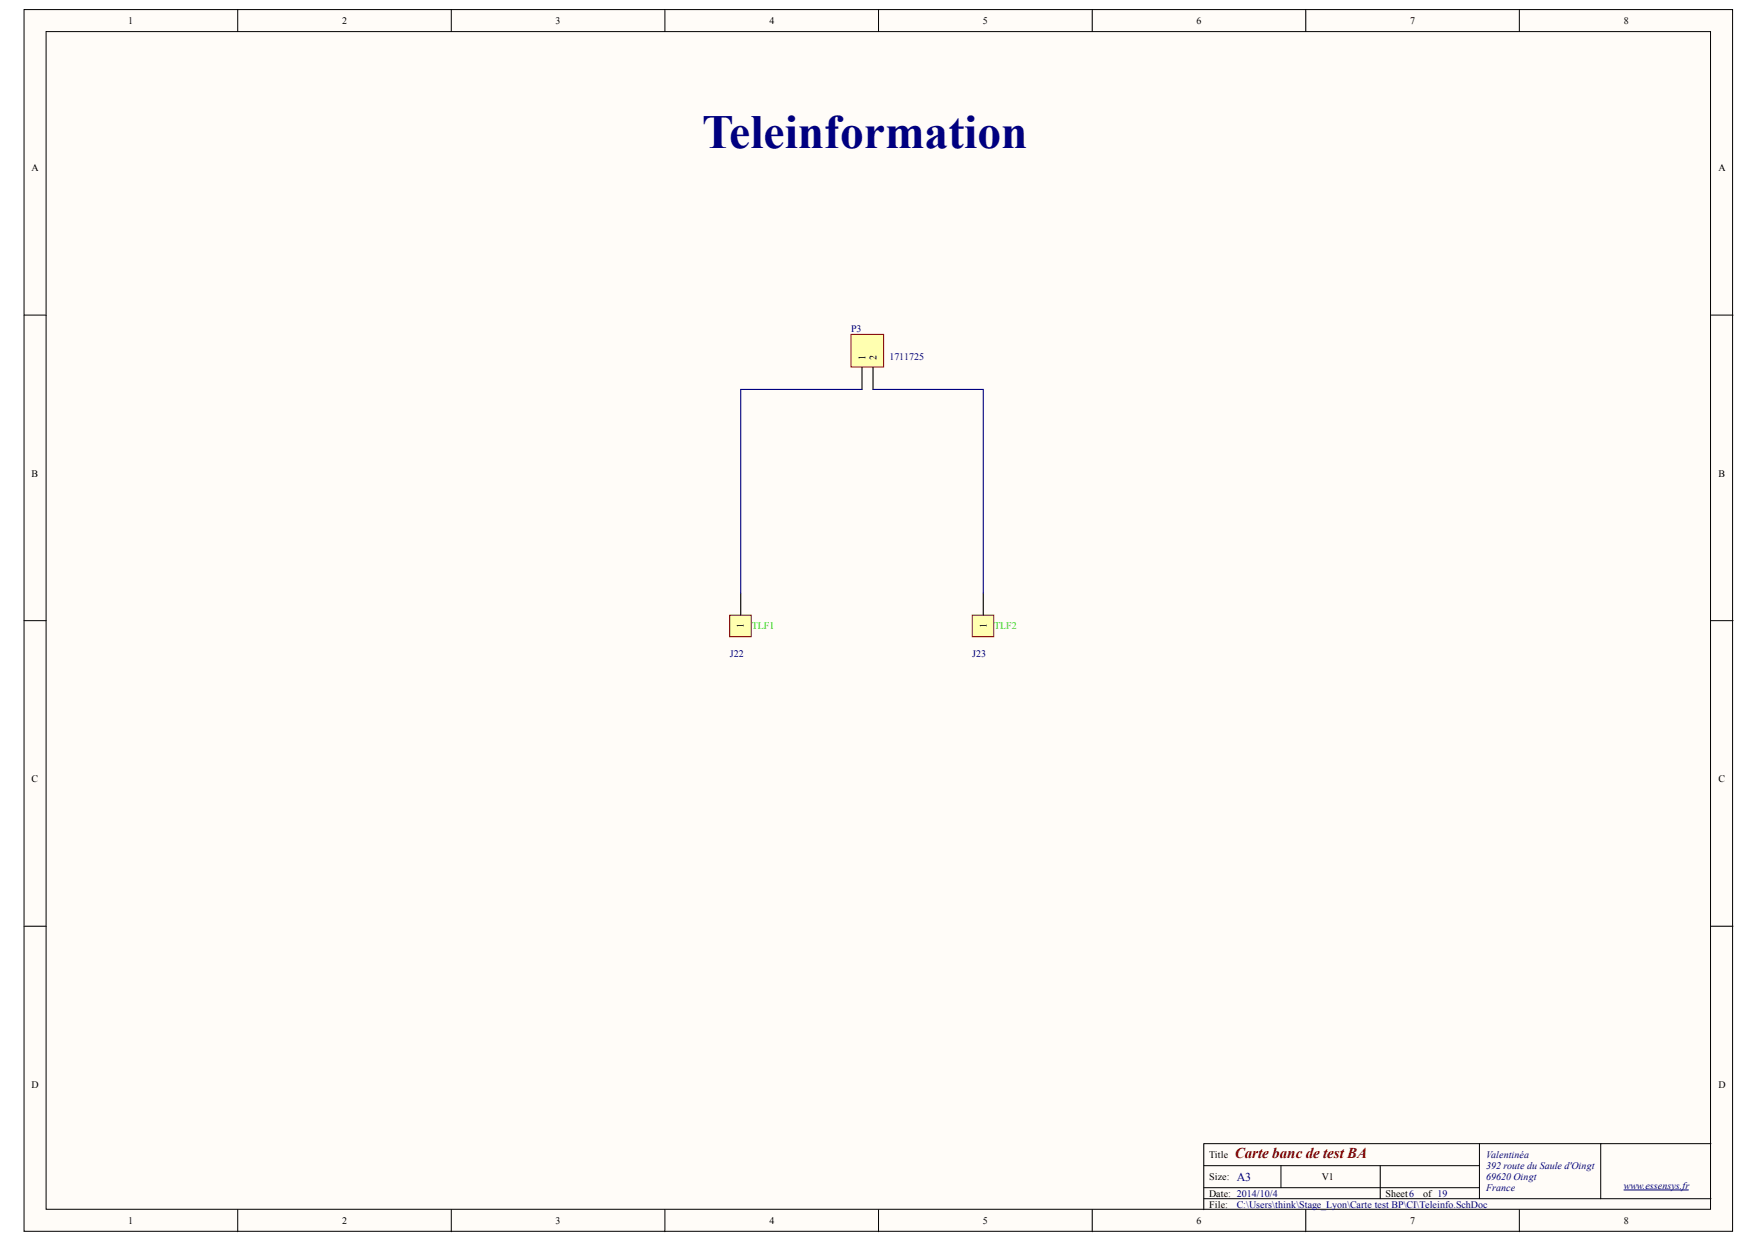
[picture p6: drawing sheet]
<svg xmlns="http://www.w3.org/2000/svg" width="297mm" height="210mm" viewBox="0 0 297 210" stroke-linecap="round" stroke-linejoin="round" font-family="sans-serif">
<defs><g id="words">
<text font-size="8" fill="#000080" x="118.5" y="25">Teleinformation</text>
<text font-size="2.5" fill="#800000" x="208.4" y="195.4">Carte banc de test BA</text>
<text font-size="2" fill="#000080" x="208.7" y="199.2">A3</text>
<g font-size="1.7">
<text x="21.6" y="4">1</text>
<text x="57.7" y="4">2</text>
<text x="93.8" y="4">3</text>
<text x="129.9" y="4">4</text>
<text x="165.9" y="4">5</text>
<text x="202" y="4">6</text>
<text x="238" y="4">7</text>
<text x="274.1" y="4">8</text>
<text x="5.3" y="28.9">A</text>
<text x="290.1" y="28.9">A</text>
<text x="146.1" y="60.7" transform="rotate(-90 146.1 60.7)">1</text>
<text x="147.9" y="60.7" transform="rotate(-90 147.9 60.7)">2</text>
<text x="5.3" y="80.4">B</text>
<text x="290.1" y="80.4">B</text>
<text x="125.5" y="105.9" transform="rotate(-90 125.5 105.9)">1</text>
<text x="166.5" y="105.9" transform="rotate(-90 166.5 105.9)">1</text>
<text x="5.3" y="132">C</text>
<text x="290.1" y="132">C</text>
<text x="5.3" y="183.5">D</text>
<text x="290.1" y="183.5">D</text>
<text x="204.1" y="195.4">Title</text>
<text x="204.1" y="199.1">Size:</text>
<text x="204.1" y="201.9">Date: 2014/10/4</text>
<text x="204.1" y="203.8">File:</text>
<text x="223.1" y="199.1">V1</text>
<text x="233.8" y="201.9">Sheet6</text>
<text x="240.2" y="201.9">of 19</text>
<text x="21.6" y="206.6">1</text>
<text x="57.7" y="206.6">2</text>
<text x="93.8" y="206.6">3</text>
<text x="129.9" y="206.6">4</text>
<text x="165.9" y="206.6">5</text>
<text x="202" y="206.6">6</text>
<text x="238" y="206.6">7</text>
<text x="274.1" y="206.6">8</text>
</g>
<g font-size="1.7" fill="#000080">
<text x="143.6" y="56.1">P3</text>
<text x="150.1" y="60.7">1711725</text>
<text x="123.2" y="110.8">J22</text>
<text x="164.1" y="110.8">J23</text>
<text x="250.8" y="195.4">Valentinéa</text>
<text x="250.8" y="197.3">392 route du Saule d'Oingt</text>
<text x="208.7" y="203.8">C:\Users\think\Stage_Lyon\Carte test BP\CI\Teleinfo.SchDoc</text>
<text x="250.8" y="199.1">69620 Oingt</text>
<text x="250.8" y="201">France</text>
<text x="274.1" y="200.6">www.essensys.fr</text>
</g>
<g font-size="1.7" fill="#0f0">
<text x="126.9" y="106.2">TLF1</text>
<text x="167.8" y="106.2">TLF2</text>
</g>
</g></defs>
<g fill="#fffcf8" stroke="#000" stroke-width=".17">
<path d="M4.1 1.6h288.3v206.2h-288.3z"/>
<path d="M7.8 5.3h280.9v198.7h-280.9z"/>
</g>
<g fill="none" stroke="#000" stroke-width=".17">
<path d="M40.1 1.6v3.7M76.2 1.6v3.7M112.2 1.6v3.7M148.3 1.6v3.7M184.3 1.6v3.7M220.4 1.6v3.7M256.4 1.6v3.7M4.1 53.2h3.7M288.8 53.2h3.7M4.1 104.7h3.7M288.8 104.7h3.7M4.1 156.3h3.7"/>
<path d="M288.8 156.3h3.7M203.2 196.7h46.5M216.2 196.7v3.7M232.9 196.7v5.6M249.7 193v9.3M270.2 193h-67v11.1M288.8 193h-18.6v9.3M40.1 204.1v3.7M76.2 204.1v3.7M112.2 204.1v3.7M148.3 204.1v3.7M184.3 204.1v3.7"/>
<path d="M203.2 202.3h85.6M203.2 200.4h46.5M220.4 204.1v3.7M256.4 204.1v3.7"/>
</g>
<path d="M274.1 200.8h10.9" fill="none" stroke="#000080" stroke-width=".17"/>
<path d="M164.1 103.8h3.6v3.6h-3.6z" fill="#ffffb0" stroke="#800000" stroke-width=".17"/>
<path d="M165.9 100.1v3.7" fill="none" stroke="#000" stroke-width=".19"/>
<path d="M123.2 103.8h3.6v3.6h-3.6z" fill="#ffffb0" stroke="#800000" stroke-width=".17"/>
<path d="M125 100.1v3.7" fill="none" stroke="#000" stroke-width=".19"/>
<path d="M143.6 56.4h5.5v5.5h-5.5z" fill="#ffffb0" stroke="#800000" stroke-width=".17"/>
<path d="M145.5 62v3.7M147.3 62v3.7" fill="none" stroke="#000" stroke-width=".19"/>
<path d="M145.5 65.7h-20.5v34.4M147.3 65.7h18.6v34.4" fill="none" stroke="#000080" stroke-width=".19"/>
<use href="#words"/>
</svg>
